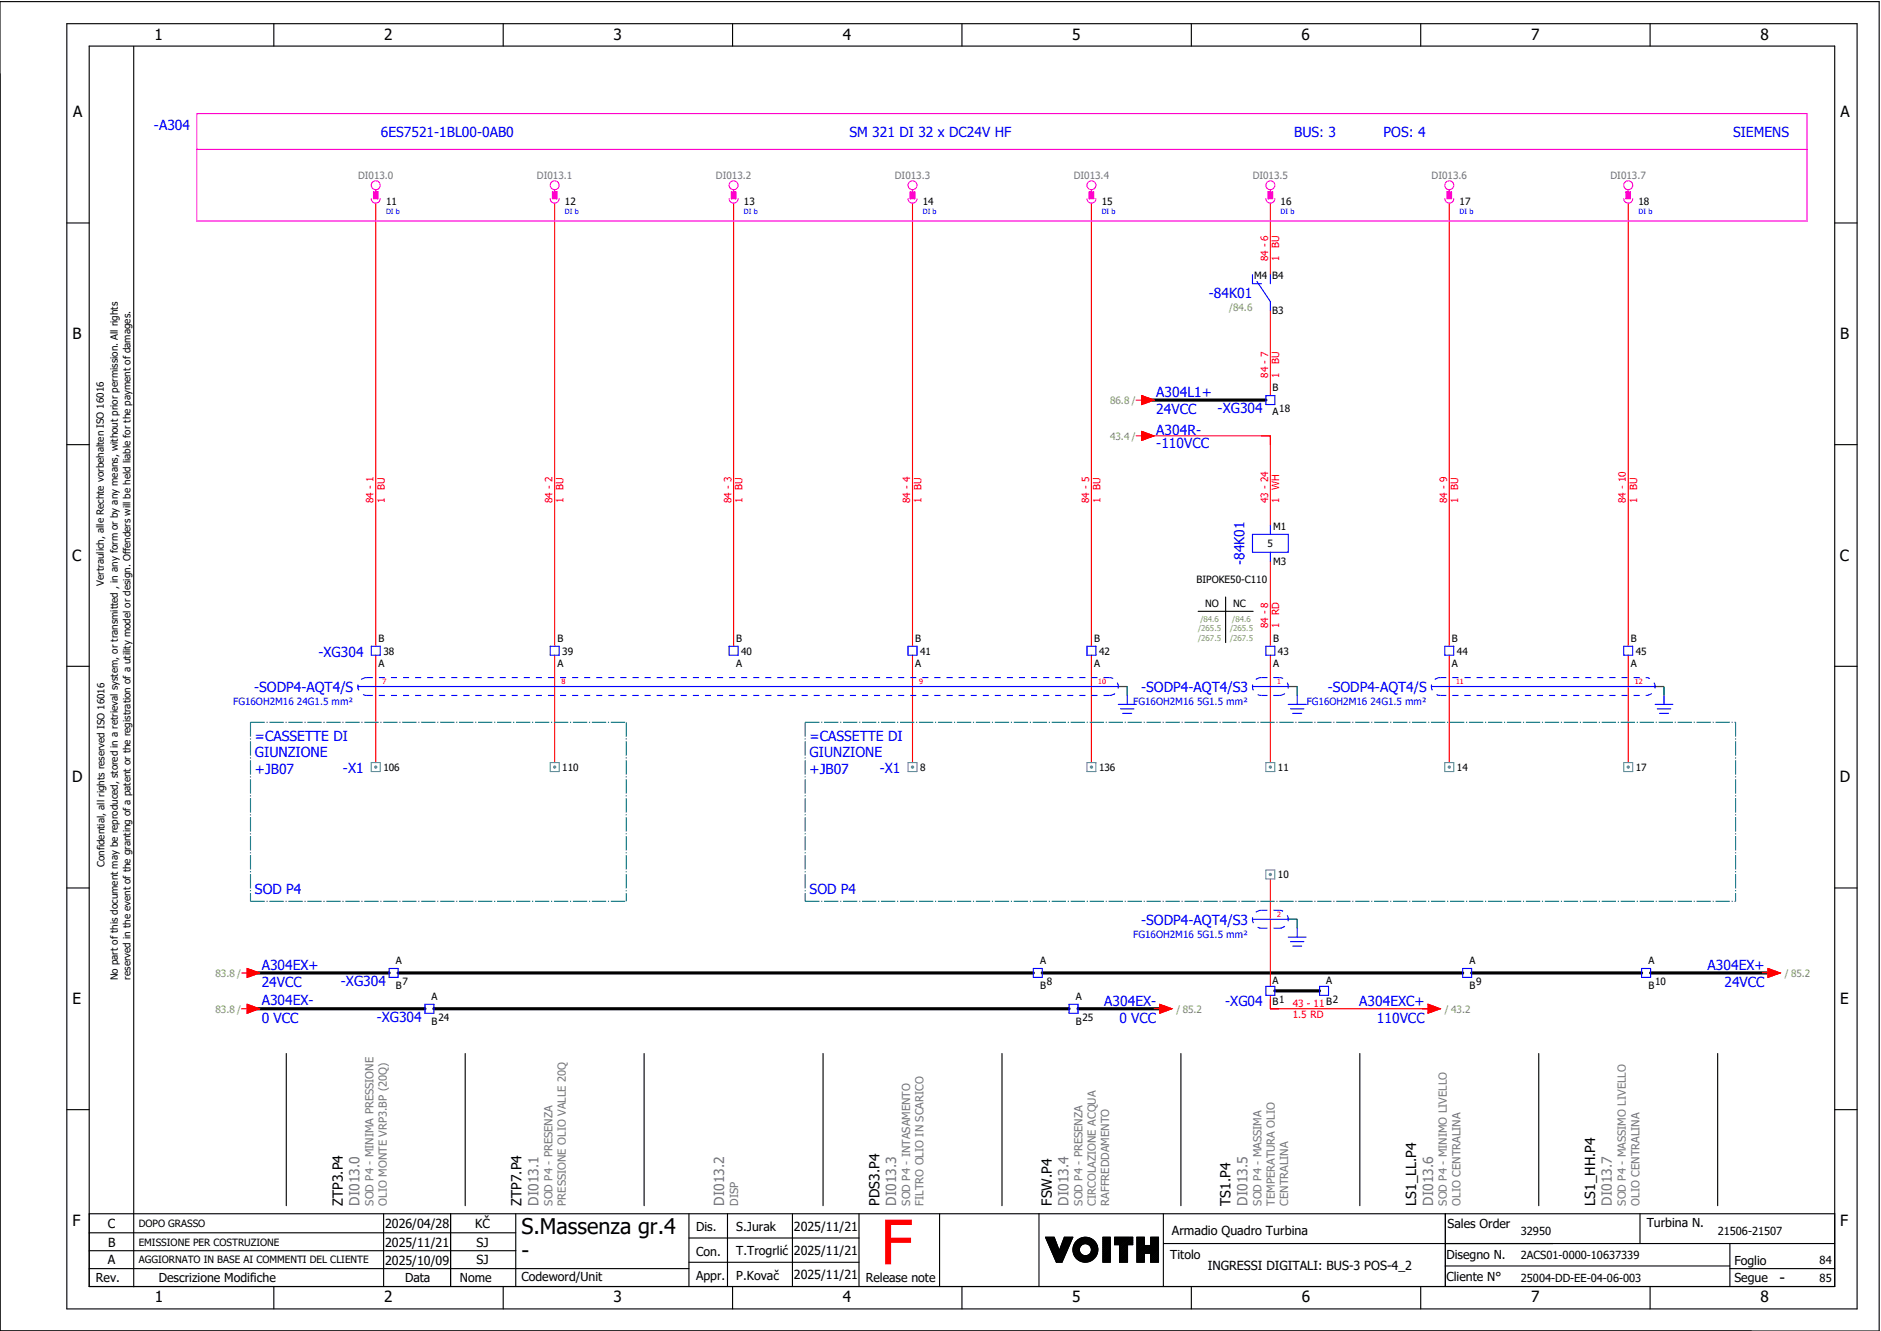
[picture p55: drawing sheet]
<svg xmlns="http://www.w3.org/2000/svg" width="421mm" height="297mm" viewBox="0 0 421 297" stroke-linecap="round" stroke-linejoin="round" font-family="sans-serif">
<defs><g id="words">
<text font-size="13.8" fill="#f00" x="196.9" y="282.5">F</text>
<g font-size="4.8">
<text x="116.6" y="275.8">S.Massenza gr.4</text>
<text x="116.6" y="281.1">-</text>
</g>
<g font-size="3.4">
<text x="34.5" y="9">1</text>
<text x="85.9" y="9">2</text>
<text x="137.1" y="9">3</text>
<text x="188.4" y="9">4</text>
<text x="239.7" y="9">5</text>
<text x="291" y="9">6</text>
<text x="342.3" y="9">7</text>
<text x="393.5" y="9">8</text>
<text x="16.3" y="26.2">A</text>
<text x="411.5" y="26.2">A</text>
<text x="16.2" y="75.8">B</text>
<text x="411.4" y="75.8">B</text>
<text x="16.1" y="125.3">C</text>
<text x="411.3" y="125.3">C</text>
<text x="16.1" y="174.8">D</text>
<text x="411.3" y="174.8">D</text>
<text x="16.2" y="224.4">E</text>
<text x="411.4" y="224.4">E</text>
<text x="16.2" y="273.9">F</text>
<text x="411.4" y="273.9">F</text>
<text x="397.8" y="286.6">-</text>
<text x="34.6" y="291">1</text>
<text x="85.9" y="291">2</text>
<text x="137.2" y="291">3</text>
<text x="188.4" y="291">4</text>
<text x="239.7" y="291">5</text>
<text x="291" y="291">6</text>
<text x="342.3" y="291">7</text>
<text x="393.6" y="291">8</text>
</g>
<g font-size="3.1" fill="#00f">
<text x="34.4" y="29">-A304</text>
<text x="85.1" y="30.6">6ES7521-1BL00-0AB0</text>
<text x="189.9" y="30.6">SM 321 DI 32 x DC24V HF</text>
<text x="289.3" y="30.6">BUS: 3</text>
<text x="309.3" y="30.6">POS: 4</text>
<text x="387.4" y="30.6">SIEMENS</text>
<text x="270.3" y="66.6">-84K01</text>
<text x="258.5" y="88.6">A304L1+</text>
<text x="258.5" y="92.5">24VCC</text>
<text x="272.2" y="92.3">-XG304</text>
<text x="258.5" y="97.1">A304R-</text>
<text x="258.5" y="100.1">-110VCC</text>
<text x="278.2" y="126.3" transform="rotate(-90 278.2 126.3)">-84K01</text>
<text x="71.2" y="146.7">-XG304</text>
<text x="56.8" y="154.6">-SODP4-AQT4/S</text>
<text x="255.1" y="154.6">-SODP4-AQT4/S3</text>
<text x="296.8" y="154.6">-SODP4-AQT4/S</text>
<text x="57" y="165.5">=CASSETTE DI</text>
<text x="181" y="165.5">=CASSETTE DI</text>
<text x="57" y="169.3">GIUNZIONE</text>
<text x="57" y="173">+JB07</text>
<text x="76.7" y="172.7">-X1</text>
<text x="181" y="169.3">GIUNZIONE</text>
<text x="181" y="173">+JB07</text>
<text x="196.7" y="172.7">-X1</text>
<text x="57" y="199.8">SOD P4</text>
<text x="181" y="199.8">SOD P4</text>
<text x="255.1" y="206.6">-SODP4-AQT4/S3</text>
<text x="58.5" y="216.6">A304EX+</text>
<text x="58.5" y="220.5">24VCC</text>
<text x="76.2" y="220.3">-XG304</text>
<text x="381.7" y="216.8">A304EX+</text>
<text x="385.5" y="220.5">24VCC</text>
<text x="58.5" y="224.6">A304EX-</text>
<text x="246.9" y="224.8">A304EX-</text>
<text x="273.9" y="224.7">-XG04</text>
<text x="303.9" y="224.8">A304EXC+</text>
<text x="58.5" y="228.5">0 VCC</text>
<text x="84.2" y="228.3">-XG304</text>
<text x="250.2" y="228.5">0 VCC</text>
<text x="307.8" y="228.5">110VCC</text>
</g>
<g font-size="3.1">
<text x="76.6" y="269.4" transform="rotate(-90 76.6 269.4)">ZTP3.P4</text>
<text x="116.6" y="269.4" transform="rotate(-90 116.6 269.4)">ZTP7.P4</text>
<text x="196.6" y="269.4" transform="rotate(-90 196.6 269.4)">PDS3.P4</text>
<text x="235.1" y="269.4" transform="rotate(-90 235.1 269.4)">FSW.P4</text>
<text x="275.1" y="269.4" transform="rotate(-90 275.1 269.4)">TS1.P4</text>
<text x="316.6" y="269.4" transform="rotate(-90 316.6 269.4)">LS1_LL.P4</text>
<text x="356.6" y="269.4" transform="rotate(-90 356.6 269.4)">LS1_HH.P4</text>
</g>
<g font-size="3.1" fill="#767676">
<text x="80.4" y="269.4" transform="rotate(-90 80.4 269.4)">DI013.0</text>
<text x="120.4" y="269.4" transform="rotate(-90 120.4 269.4)">DI013.1</text>
<text x="161.9" y="269.4" transform="rotate(-90 161.9 269.4)">DI013.2</text>
<text x="200.4" y="269.4" transform="rotate(-90 200.4 269.4)">DI013.3</text>
<text x="238.9" y="269.4" transform="rotate(-90 238.9 269.4)">DI013.4</text>
<text x="278.9" y="269.4" transform="rotate(-90 278.9 269.4)">DI013.5</text>
<text x="320.4" y="269.4" transform="rotate(-90 320.4 269.4)">DI013.6</text>
<text x="360.4" y="269.4" transform="rotate(-90 360.4 269.4)">DI013.7</text>
</g>
<g font-size="2.8">
<text x="24.1" y="274.4">C</text>
<text x="86.1" y="274.4">2026/04/28</text>
<text x="106.2" y="274.4">KČ</text>
<text x="155.6" y="275.1">Dis.</text>
<text x="164.6" y="275.1">S.Jurak</text>
<text x="177.5" y="275">2025/11/21</text>
<text x="262" y="275.8">Armadio Quadro Turbina</text>
<text x="323.6" y="274.3">Sales Order</text>
<text x="368.1" y="274.2">Turbina N.</text>
<text x="24.2" y="278.6">B</text>
<text x="86.1" y="278.6">2025/11/21</text>
<text x="106.5" y="278.6">SJ</text>
<text x="155.6" y="280.5">Con.</text>
<text x="164.6" y="280.5">T.Trogrlić</text>
<text x="177.5" y="280.4">2025/11/21</text>
<text x="261.6" y="281.3">Titolo</text>
<text x="323.4" y="281.2">Disegno N.</text>
<text x="21.4" y="286.5">Rev.</text>
<text x="24.1" y="282.5">A</text>
<text x="35.5" y="286.4">Descrizione Modifiche</text>
<text x="86.1" y="282.6">2025/10/09</text>
<text x="90.5" y="286.5">Data</text>
<text x="102.8" y="286.5">Nome</text>
<text x="106.5" y="282.5">SJ</text>
<text x="116.6" y="286.3">Codeword/Unit</text>
<text x="155.6" y="286">Appr.</text>
<text x="164.6" y="285.9">P.Kovač</text>
<text x="177.5" y="285.8">2025/11/21</text>
<text x="193.5" y="286.5">Release note</text>
<text x="270" y="283.8">INGRESSI DIGITALI: BUS-3 POS-4_2</text>
<text x="323.4" y="286.2">Cliente N°</text>
<text x="387.7" y="286.5">Segue</text>
<text x="387.7" y="282.6">Foglio</text>
</g>
<g font-size="2.5" fill="#767676">
<text x="83.5" y="269.4" transform="rotate(-90 83.5 269.4)">SOD P4 - MINIMA PRESSIONE</text>
<text x="86.5" y="269.4" transform="rotate(-90 86.5 269.4)">OLIO MONTE VRP3.BP (20Q)</text>
<text x="123.5" y="269.4" transform="rotate(-90 123.5 269.4)">SOD P4 - PRESENZA</text>
<text x="126.5" y="269.4" transform="rotate(-90 126.5 269.4)">PRESSIONE OLIO VALLE 20Q</text>
<text x="165" y="269.4" transform="rotate(-90 165 269.4)">DISP</text>
<text x="203.5" y="269.4" transform="rotate(-90 203.5 269.4)">SOD P4 - INTASAMENTO</text>
<text x="206.5" y="269.4" transform="rotate(-90 206.5 269.4)">FILTRO OLIO IN SCARICO</text>
<text x="242" y="269.4" transform="rotate(-90 242 269.4)">SOD P4 - PRESENZA</text>
<text x="245" y="269.4" transform="rotate(-90 245 269.4)">CIRCOLAZIONE ACQUA</text>
<text x="248" y="269.4" transform="rotate(-90 248 269.4)">RAFFREDDAMENTO</text>
<text x="282" y="269.4" transform="rotate(-90 282 269.4)">SOD P4 - MASSIMA</text>
<text x="285" y="269.4" transform="rotate(-90 285 269.4)">TEMPERATURA OLIO</text>
<text x="288" y="269.4" transform="rotate(-90 288 269.4)">CENTRALINA</text>
<text x="323.5" y="269.4" transform="rotate(-90 323.5 269.4)">SOD P4 - MINIMO LIVELLO</text>
<text x="326.5" y="269.4" transform="rotate(-90 326.5 269.4)">OLIO CENTRALINA</text>
<text x="363.5" y="269.4" transform="rotate(-90 363.5 269.4)">SOD P4 - MASSIMO LIVELLO</text>
<text x="366.5" y="269.4" transform="rotate(-90 366.5 269.4)">OLIO CENTRALINA</text>
</g>
<g font-size="2.5">
<text x="340" y="275.9">32950</text>
<text x="384" y="275.9">21506-21507</text>
<text x="340" y="281.4">2ACS01-0000-10637339</text>
<text x="340" y="286.4">25004-DD-EE-04-06-003</text>
<text x="406.8" y="282.4">84</text>
<text x="406.8" y="286.4">85</text>
</g>
<g font-size="2.2" fill="#767676">
<text x="80" y="39.9">DI013.0</text>
<text x="120" y="39.9">DI013.1</text>
<text x="160" y="39.9">DI013.2</text>
<text x="200" y="39.9">DI013.3</text>
<text x="240" y="39.9">DI013.4</text>
<text x="280" y="39.9">DI013.5</text>
<text x="320" y="39.9">DI013.6</text>
<text x="360" y="39.9">DI013.7</text>
</g>
<g font-size="2.2">
<text x="86.3" y="45.8">11</text>
<text x="126.3" y="45.8">12</text>
<text x="166.3" y="45.8">13</text>
<text x="206.3" y="45.8">14</text>
<text x="246.3" y="45.8">15</text>
<text x="286.3" y="45.8">16</text>
<text x="326.3" y="45.8">17</text>
<text x="366.3" y="45.8">18</text>
<text x="280.4" y="62.3">M4 B4</text>
<text x="284.4" y="70.2">B3</text>
<text x="284.5" y="87.4">B</text>
<text x="284.5" y="92.8">A</text>
<text x="286" y="92">18</text>
<text x="284.6" y="118.3">M1</text>
<text x="283.4" y="122.3">5</text>
<text x="23.2" y="130.9" transform="rotate(-90 23.2 130.9)">Vertraulich, alle Rechte vorbehalten ISO 16016</text>
<text x="267.5" y="130.3">BIPOKE50-C110</text>
<text x="284.6" y="126.2">M3</text>
<text x="269.4" y="135.6">NO</text>
<text x="275.7" y="135.6">NC</text>
<text x="84.6" y="143.4">B</text>
<text x="124.6" y="143.4">B</text>
<text x="164.6" y="143.4">B</text>
<text x="204.6" y="143.4">B</text>
<text x="244.6" y="143.4">B</text>
<text x="284.6" y="143.4">B</text>
<text x="324.6" y="143.4">B</text>
<text x="364.6" y="143.4">B</text>
<text x="84.6" y="149.1">A</text>
<text x="85.7" y="146.3">38</text>
<text x="124.6" y="149.1">A</text>
<text x="125.7" y="146.3">39</text>
<text x="164.6" y="149.1">A</text>
<text x="165.7" y="146.3">40</text>
<text x="204.6" y="149.1">A</text>
<text x="205.7" y="146.3">41</text>
<text x="244.6" y="149.1">A</text>
<text x="245.7" y="146.3">42</text>
<text x="284.6" y="149.1">A</text>
<text x="285.7" y="146.3">43</text>
<text x="324.6" y="149.1">A</text>
<text x="325.7" y="146.3">44</text>
<text x="364.6" y="149.1">A</text>
<text x="365.7" y="146.3">45</text>
<text x="85.7" y="172.3">106</text>
<text x="125.7" y="172.3">110</text>
<text x="205.7" y="172.3">8</text>
<text x="245.7" y="172.3">136</text>
<text x="285.7" y="172.3">11</text>
<text x="325.7" y="172.3">14</text>
<text x="365.7" y="172.3">17</text>
<text x="23.4" y="193.7" transform="rotate(-90 23.4 193.7)">Confidential, all rights reserved ISO 16016</text>
<text x="285.7" y="196.3">10</text>
<text x="88.5" y="215.4">A</text>
<text x="232.5" y="215.4">A</text>
<text x="328.5" y="215.4">A</text>
<text x="368.5" y="215.4">A</text>
<text x="26.4" y="219" transform="rotate(-90 26.4 219)">No part of this document may be reproduced, stored in a retrieval system, or transmitted , in any form or by any means, without prior permission. All rights</text>
<text x="29.2" y="218.9" transform="rotate(-90 29.2 218.9)">reserved in the event of the granting of a patent or the registration of a utility model or design. Offenders will be held liable for the payment of damages.</text>
<text x="88.5" y="220.9">B</text>
<text x="90" y="220">7</text>
<text x="232.5" y="220.9">B</text>
<text x="234" y="220">8</text>
<text x="284.5" y="219.9">A</text>
<text x="296.5" y="219.9">A</text>
<text x="328.5" y="220.9">B</text>
<text x="330" y="220">9</text>
<text x="368.5" y="220.9">B</text>
<text x="370" y="220">10</text>
<text x="96.5" y="223.4">A</text>
<text x="240.5" y="223.4">A</text>
<text x="284.5" y="224.6">B</text>
<text x="286" y="224">1</text>
<text x="298" y="224">2</text>
<text x="96.5" y="228.9">B</text>
<text x="98" y="228">24</text>
<text x="240.5" y="228.9">B</text>
<text x="242" y="228">25</text>
<text x="31" y="274.2">DOPO GRASSO</text>
<text x="31" y="278.3">EMISSIONE PER COSTRUZIONE</text>
<text x="31" y="282.3">AGGIORNATO IN BASE AI COMMENTI DEL CLIENTE</text>
</g>
<g font-size="2.2" fill="#f00">
<text x="283.5" y="58.4" transform="rotate(-90 283.5 58.4)">84 - 6</text>
<text x="286" y="58.4" transform="rotate(-90 286 58.4)">1</text>
<text x="286" y="55.4" transform="rotate(-90 286 55.4)">BU</text>
<text x="286" y="81.4" transform="rotate(-90 286 81.4)">BU</text>
<text x="283.5" y="84.4" transform="rotate(-90 283.5 84.4)">84 - 7</text>
<text x="286" y="84.4" transform="rotate(-90 286 84.4)">1</text>
<text x="83.5" y="112.4" transform="rotate(-90 83.5 112.4)">84 - 1</text>
<text x="86" y="112.4" transform="rotate(-90 86 112.4)">1</text>
<text x="86" y="109.4" transform="rotate(-90 86 109.4)">BU</text>
<text x="123.5" y="112.4" transform="rotate(-90 123.5 112.4)">84 - 2</text>
<text x="126" y="112.4" transform="rotate(-90 126 112.4)">1</text>
<text x="126" y="109.4" transform="rotate(-90 126 109.4)">BU</text>
<text x="163.5" y="112.4" transform="rotate(-90 163.5 112.4)">84 - 3</text>
<text x="166" y="112.4" transform="rotate(-90 166 112.4)">1</text>
<text x="166" y="109.4" transform="rotate(-90 166 109.4)">BU</text>
<text x="203.5" y="112.4" transform="rotate(-90 203.5 112.4)">84 - 4</text>
<text x="206" y="112.4" transform="rotate(-90 206 112.4)">1</text>
<text x="206" y="109.4" transform="rotate(-90 206 109.4)">BU</text>
<text x="243.5" y="112.4" transform="rotate(-90 243.5 112.4)">84 - 5</text>
<text x="246" y="112.4" transform="rotate(-90 246 112.4)">1</text>
<text x="246" y="109.4" transform="rotate(-90 246 109.4)">BU</text>
<text x="283.5" y="112.4" transform="rotate(-90 283.5 112.4)">43 - 24</text>
<text x="286" y="112.4" transform="rotate(-90 286 112.4)">1</text>
<text x="286" y="109.4" transform="rotate(-90 286 109.4)">WH</text>
<text x="323.5" y="112.4" transform="rotate(-90 323.5 112.4)">84 - 9</text>
<text x="326" y="112.4" transform="rotate(-90 326 112.4)">1</text>
<text x="326" y="109.4" transform="rotate(-90 326 109.4)">BU</text>
<text x="363.5" y="112.4" transform="rotate(-90 363.5 112.4)">84 - 10</text>
<text x="366" y="112.4" transform="rotate(-90 366 112.4)">1</text>
<text x="366" y="109.4" transform="rotate(-90 366 109.4)">BU</text>
<text x="286" y="137.4" transform="rotate(-90 286 137.4)">RD</text>
<text x="283.5" y="140.4" transform="rotate(-90 283.5 140.4)">84 - 8</text>
<text x="286" y="140.4" transform="rotate(-90 286 140.4)">1</text>
<text x="289" y="224.9">43 - 11 B</text>
<text x="289" y="227.4">1.5 RD</text>
</g>
<g font-size="2.2" fill="#7ca552">
<text x="274.8" y="69.5">/84.6</text>
<text x="248.2" y="90.3">86.8 /</text>
<text x="248.2" y="98.3">43.4 /</text>
<text x="48.2" y="218.3">83.8 /</text>
<text x="399" y="218.3">/ 85.2</text>
<text x="48.2" y="226.3">83.8 /</text>
<text x="263" y="226.3">/ 85.2</text>
<text x="323" y="226.3">/ 43.2</text>
</g>
<g font-size="2.2" fill="#00f">
<text x="52.1" y="157.5">FG16OH2M16 24G1.5 mm²</text>
<text x="253.3" y="157.5">FG16OH2M16 5G1.5 mm²</text>
<text x="292.1" y="157.5">FG16OH2M16 24G1.5 mm²</text>
<text x="253.3" y="209.5">FG16OH2M16 5G1.5 mm²</text>
</g>
<g font-size="1.8" fill="#7ca552">
<text x="267.9" y="141">/265.5</text>
<text x="267.9" y="143.2">/267.5</text>
<text x="268.4" y="138.9">/84.6</text>
<text x="275" y="141">/265.5</text>
<text x="275" y="143.2">/267.5</text>
<text x="275.5" y="138.9">/84.6</text>
</g>
<g font-size="1.6" fill="#00f">
<text x="86.3" y="47.9">DI b</text>
<text x="126.3" y="47.9">DI b</text>
<text x="166.3" y="47.9">DI b</text>
<text x="206.3" y="47.9">DI b</text>
<text x="246.3" y="47.9">DI b</text>
<text x="286.3" y="47.9">DI b</text>
<text x="326.3" y="47.9">DI b</text>
<text x="366.3" y="47.9">DI b</text>
</g>
<g font-size="1.6" fill="#f00">
<text x="85.5" y="152.9">7</text>
<text x="125.5" y="152.9">8</text>
<text x="205.5" y="152.9">9</text>
<text x="245.5" y="152.9">10</text>
<text x="285.5" y="152.9">1</text>
<text x="325.5" y="152.9">11</text>
<text x="365.5" y="152.9">12</text>
<text x="285.5" y="204.9">2</text>
</g>
</g></defs>
<g fill="none" stroke="#000" stroke-width=".25">
<path d="M0 .4h420.1v297h-420.1zM14.9 5.3h400.3v287.2h-400.3zM19.9 10.3h390.3v277.2h-390.3zM29.9 10.4v277.1M61.2 5.3v5M112.5 5.3v5M163.8 5.3v5M215.1 5.3v5M266.3 5.3v5M317.6 5.3v5M368.9 5.3v5M14.9 49.8h5"/>
<path d="M410.2 49.8h5M14.9 99.3h5M410.2 99.3h5M14.9 148.9h5M410.2 148.9h5M14.9 198.4h5M410.2 198.4h5M64 235.4v34M104 235.4v34M144 235.4v34M184 235.4v34M224 235.4v34"/>
<path d="M264 235.4v34M304 235.4v34M344 235.4v34M384 235.4v34M14.9 247.9h5M410.2 247.9h5M19.9 271.2h390.3M19.9 279.5h95.4M19.9 275.4h95.4M85.8 271.2v16.3M100.7 271.2v16.3M115.3 271.2v16.3"/>
<path d="M154 271.2v16.3M154 276.6h38M162.6 271.2v16.3M177.2 271.2v16.3M192 271.2v16.3M210.1 271.2v16.3M232.3 271.1v16.3M233.7 276.4h2l1.1 3 1.1-3h1.9l-2.4 5.6h-1.2zM233.8 276.4l-.1 .1M233.9 276.4l-.1 .2M234.1 276.4l-.3 .3M234.2 276.4l-.3 .4"/>
<path d="M234.4 276.4l-.5 .5M234.5 276.4l-.5 .6M234.7 276.4l-.7 .7M234.8 276.4l-.7 .8M235 276.4l-.9 .9M235.1 276.4l-.9 1M235.3 276.4l-1.1 1.1M235.4 276.4l-1.2 1.2M235.6 276.4l-1.3 1.3M235.7 276.5l-1.4 1.3M235.7 276.6l-1.3 1.3M235.8 276.7l-1.4 1.3"/>
<path d="M235.8 276.8l-1.3 1.3M235.9 276.9l-1.4 1.4M235.9 277l-1.3 1.4M235.9 277.1l-1.3 1.4M236 277.3l-1.3 1.3M236 277.4l-1.3 1.3M236.1 277.5l-1.3 1.3M236.1 277.6l-1.3 1.3M236.1 277.7l-1.3 1.3M236.2 277.8l-1.3 1.3M236.2 277.9l-1.3 1.3M236.3 278l-1.3 1.3"/>
<path d="M236.3 278.1l-1.3 1.3M236.3 278.2l-1.2 1.3M236.4 278.3l-1.3 1.3M236.4 278.4l-1.2 1.3M236.5 278.6l-1.3 1.2M236.5 278.7l-1.2 1.2M236.6 278.8l-1.3 1.2M236.6 278.9l-1.3 1.2M236.6 279l-1.2 1.2M236.7 279.1l-1.3 1.2M236.7 279.2l-1.2 1.3M236.8 279.3l-1.3 1.3"/>
<path d="M238 276.4l-.1 .1M238.1 276.4l-.3 .4M238.3 276.4l-.6 .6M238.4 279.8l-2.2 2.2M238.4 276.4l-.8 .8M238.5 279.5l-2.4 2.4M238.6 276.4l-1.1 1.1M238.6 279.3l-2.5 2.5M238.7 279l-2.7 2.7M238.7 276.4l-1.2 1.3M238.8 278.7l-2.8 2.9M238.9 276.4l-1.5 1.6"/>
<path d="M239 278.5l-3.1 3M239 276.4l-1.7 1.8M239.1 278.2l-3.2 3.2M239.2 276.4l-2 2.1M239.2 277.9l-3.4 3.4M239.3 277.7l-3.5 3.5M239.3 276.4l-2.2 2.3M239.4 277.4l-3.6 3.7M239.5 276.4l-2.5 2.5M239.5 277.1l-3.8 3.9M239.6 276.4l-2.7 2.8M239.7 276.9l-4 4"/>
<path d="M239.8 276.6l-4.2 4.2M239.8 276.4l-4.2 4.3M241.1 276.9l-.8 .8M241.3 279.3l-1.2 1.1M241.3 279.1l-1.2 1.2M241.3 279.4l-1.1 1.1M241.3 278.9l-1.3 1.3M241.3 279.5l-1.1 1.1M241.4 279.7l-1.1 1M241.4 278.7l-1.4 1.4M241.4 279.8l-1 1M241.4 276.7l-1.3 1.3"/>
<path d="M241.5 279.9l-1.1 1M241.5 280l-1 1M241.7 276.6l-1.7 1.7M241.9 276.5l-1.9 2M242.1 276.5l-2.2 2.2M242.3 276.5l-2.4 2.4M242.5 276.4l-2.6 2.6M242.6 276.4l-2.7 2.8M242.8 276.4l-2.9 3M242.9 276.5l-3 3M243 276.5l-3.1 3.1M243.2 276.5l-3.3 3.3"/>
<path d="M243.3 276.5l-3.4 3.4M243.4 276.6l-3.4 3.4M243.5 276.6l-1.4 1.4M243.6 276.6l-1.3 1.3M243.7 276.7l-1.2 1.2M243.9 276.7l-1.2 1.2M244 276.8l-1.2 1.1M244 276.8l-1.1 1.1M244.1 276.9l-1 1.1M244.2 276.9l-1 1.1M244.3 277l-1 1M244.4 277.1l-1 1"/>
<path d="M244.5 277.1l-1 1.1M244.6 277.2l-1.1 1M244.6 277.3l-1 1M244.7 277.4l-1 1M244.8 277.4l-1 1.1M244.8 277.5l-1 1.1M244.9 277.6l-1 1.1M245 277.7l-1.1 1.1M245 277.8l-1.1 1.1M245.1 277.9l-1.1 1.1M245.1 278l-1.1 1.1M245.2 278.1l-1.2 1.2"/>
<path d="M245.2 278.2l-1.2 1.3M245.3 278.3l-1.4 1.4M245.3 278.4l-1.5 1.5M245.3 278.5l-3.4 3.4M245.4 279.9l-2.1 2M245.4 278.7l-3.3 3.3M245.4 279.7l-2.3 2.3M245.4 278.8l-3.2 3.2M245.4 278.9l-3.1 3.1M245.4 279.5l-2.5 2.5M245.4 279.1l-2.9 2.9M245.4 279.4l-2.6 2.6"/>
<path d="M245.4 279.2l-2.8 2.8M246.6 276.4h1.6v5.6h-1.6zM246.6 276.4v.1M246.8 276.4l-.2 .3M246.9 276.4l-.3 .4M247.1 276.4l-.5 .6M247.2 276.4l-.6 .7M247.4 276.4l-.8 .9M247.5 276.4l-.9 1M247.7 276.4l-1.1 1.2M247.8 276.4l-1.2 1.3M248 276.4l-1.4 1.5"/>
<path d="M248.1 276.4l-1.5 1.6M248.2 280l-1.6 1.6M248.2 279.8l-1.6 1.7M248.2 279.7l-1.6 1.6M248.2 279.5l-1.6 1.7M248.2 279.4l-1.6 1.6M248.2 277.4l-1.6 1.7M248.2 277.3l-1.6 1.6M248.2 277.1l-1.6 1.7M248.2 277l-1.6 1.6M248.2 276.8l-1.6 1.7M248.2 276.7l-1.6 1.6"/>
<path d="M248.2 276.5l-1.6 1.7M248.2 278l-1.6 1.7M248.2 277.9l-1.6 1.6M248.2 277.7l-1.6 1.7M248.2 277.6l-1.6 1.6M248.2 279.1l-1.6 1.6M248.2 278.9l-1.6 1.7M248.2 278.8l-1.6 1.6M248.2 278.6l-1.6 1.7M248.2 278.5l-1.6 1.6M248.2 278.3l-1.6 1.7M248.2 278.2l-1.6 1.6"/>
<path d="M248.2 279.2l-1.6 1.7M249.2 276.4v.1M249.4 276.4l-.2 .2M249.5 276.4l-.3 .4M249.7 276.4l-.5 .5M249.8 276.4l-.6 .7M250 276.4l-.8 .8M250.1 276.4l-.9 1M250.3 278.1h-1.1v-1.7h4v1.7h-1.1v3.9h-1.8M250.3 278.1v3.9M250.3 276.4l-1.1 1.2M250.4 276.4l-1.2 1.3"/>
<path d="M250.6 276.4l-1.4 1.5M250.7 276.4l-1.5 1.6M250.9 276.4l-1.7 1.7M251 276.4l-1.6 1.7M251.2 276.4l-1.7 1.7M251.3 276.4l-1.6 1.7M251.5 276.4l-1.7 1.7M251.6 276.4l-1.6 1.7M251.8 276.4l-1.7 1.7M251.9 276.4l-1.6 1.7M252.1 279.9l-1.8 1.8M252.1 279.8l-1.8 1.8"/>
<path d="M252.1 278.6l-1.8 1.8M252.1 278.4l-1.8 1.8M252.1 278.3l-1.8 1.8M252.1 279.2l-1.8 1.8M252.1 279l-1.8 1.8M252.1 278.9l-1.8 1.8M252.1 278.7l-1.8 1.8M252.1 279.3l-1.8 1.8M252.1 279.6l-1.8 1.8M252.1 279.5l-1.8 1.8M252.1 276.4l-1.8 1.9M252.2 276.4l-1.9 2"/>
<path d="M252.4 276.4l-2.1 2.2M252.5 276.4l-2.2 2.3M252.7 276.4l-2.4 2.5M252.8 276.4l-2.5 2.6M253 276.4l-2.7 2.8M253.1 276.4l-2.8 2.9M253.2 277.4l-.7 .7M253.2 276.7l-2.9 2.9M253.2 276.5l-2.9 3M253.2 277.3l-.8 .8M253.2 277.1l-1 1M253.2 277l-2.9 2.9"/>
<path d="M253.2 276.8l-2.9 3M253.2 278l-.1 .1M253.2 277.9l-.2 .2M253.2 277.7l-.4 .4M253.2 277.6l-.5 .5M254.2 276.4v.1M254.3 276.4l-.1 .2M254.5 276.4l-.3 .4M254.6 276.4l-.4 .5M254.8 276.4l-.6 .7M254.9 276.4l-.7 .8M255.1 276.4l-.9 1"/>
<path d="M255.2 276.4l-1 1.1M255.4 276.4l-1.2 1.3M255.5 276.4l-1.3 1.4M255.7 276.4l-1.5 1.6M255.8 277.5l-1.6 1.7M255.8 277.4l-1.6 1.6M255.8 277.2l-1.6 1.7M255.8 277.1l-1.6 1.6M255.8 276.9l-1.6 1.7M255.8 276.8l-1.6 1.6M255.8 276.6l-1.6 1.7M255.8 276.5l-1.6 1.6"/>
<path d="M255.8 276.4v1.9M255.8 276.4h-1.6v5.6h1.6v-2h1.4M255.8 278.3h1.4v-1.9h1.8v5.6h-1.8v-2M255.8 278l-1.6 1.6M255.8 277.8l-1.6 1.7M255.8 277.7l-1.6 1.6M255.8 278.3l-1.6 1.6M255.8 278.1l-1.6 1.7M255.9 278.3l-1.7 1.8M256.1 278.3l-1.9 1.9M256.2 278.3l-2 2.1M256.4 278.3l-2.2 2.2"/>
<path d="M256.5 278.3l-2.3 2.4M256.7 278.3l-2.5 2.5M256.8 278.3l-2.6 2.7M257 278.3l-2.8 2.8M257.1 278.3l-2.9 3M257.3 276.4l-.1 .2M257.5 276.4l-.3 .3M257.6 276.4l-.4 .5M257.8 276.4l-.6 .6M257.9 276.4l-.7 .8M258.1 276.4l-.9 .9M258.2 276.4l-1 1.1"/>
<path d="M258.4 276.4l-1.2 1.2M258.5 276.4l-1.3 1.4M258.7 276.4l-1.5 1.5M258.8 276.4l-1.6 1.7M259 276.5l-1.8 1.7M259 277.5l-2.5 2.5M259 277.4l-2.7 2.6M259 277.1l-3 2.9M259 276.9l-3.1 3.1M259 277.2l-2.8 2.8M259 276.8l-4.8 4.8M259 276.6l-4.8 4.8"/>
<path d="M259 279l-1.8 1.8M259 278.9l-1.8 1.7M259 278.7l-1.8 1.8M259 278.6l-1.8 1.7M259 278.4l-1.8 1.8M259 278.3l-1.8 1.7M259 278.1l-1.9 1.9M259 278l-2.1 2M259 277.8l-2.2 2.2M259 277.7l-2.4 2.3M259 279.3l-1.8 1.8M259 279.2l-1.8 1.7"/>
<path d="M259 279.9l-1.8 1.8M259 279.8l-1.8 1.7M259 279.6l-1.8 1.8M259 279.5l-1.8 1.7M260.1 271.2v16.3M260.1 277.9h150.1M323.1 271.2v16.3M366.6 271.2v6.7M386.7 277.9v9.6M19.9 283.5h134.1M61.2 287.5v5M112.5 287.5v5"/>
<path d="M154 282h38M163.8 287.5v5M215.1 287.5v5M237.5 281.9l-.1 .1M237.6 281.7l-.4 .3M237.7 281.4l-.6 .6M237.8 281.1l-.9 .9M237.9 280.9l-1.1 1.1M238 280.6l-1.4 1.4M238.2 280.3l-1.7 1.7M238.3 280.1l-2 1.9M241.6 280l-1 1.1"/>
<path d="M241.6 280.1l-1 1M241.7 280.2l-1 1M241.8 280.3l-1 1M241.9 280.3l-1 1.1M242 280.4l-1.1 1M242.1 280.4l-1.1 1.1M242.2 280.5l-1.1 1.1M242.3 280.5l-1.1 1.1M242.4 280.6l-1.1 1.1M242.6 280.6l-1.2 1.1M242.7 280.6l-1.2 1.2M242.9 280.6l-1.3 1.2"/>
<path d="M243.1 280.5l-1.4 1.4M243.3 280.4l-1.5 1.5M245.1 280.6l-1.1 1M245.2 280.3l-1.5 1.5M245.3 280.1l-1.8 1.8M248.2 281.3l-.7 .7M248.2 281.2l-.8 .8M248.2 281l-1 1M248.2 281.5l-.5 .5M248.2 281.9l-.1 .1M248.2 281.8l-.2 .2M248.2 281.6l-.4 .4"/>
<path d="M248.2 280.9l-1.1 1.1M248.2 280.7l-1.3 1.3M248.2 280.6l-1.4 1.4M248.2 280.4l-1.6 1.6M248.2 280.3l-1.6 1.6M248.2 280.1l-1.6 1.7M252.1 281.3l-.8 .7M252.1 281.1l-.9 .9M252.1 281l-1.1 1M252.1 280.8l-1.2 1.2M252.1 280.7l-1.4 1.3M252.1 280.5l-1.5 1.5"/>
<path d="M252.1 280.4l-1.7 1.6M252.1 280.2l-1.8 1.8M252.1 281.4l-.6 .6M252.1 281.9l-.2 .1M252.1 281.7l-.3 .3M252.1 281.6l-.5 .4M252.1 280.1l-1.8 1.8M255.8 280.7l-1.3 1.3M255.8 280.5l-1.5 1.5M255.8 280.2l-1.6 1.7M255.8 280.1l-1.6 1.6M255.8 280.4l-1.6 1.6"/>
<path d="M255.8 281.9l-.1 .1M255.8 281.7l-.3 .3M255.8 281.6l-.4 .4M255.8 281.4l-.6 .6M255.8 281.3l-.7 .7M255.8 281.1l-.9 .9M255.8 281l-1 1M255.8 280.8l-1.2 1.2M259 281.9l-.2 .1M259 281.7l-.3 .3M259 281.6l-.5 .4M259 281.4l-.6 .6"/>
<path d="M259 281.3l-.8 .7M259 281.1l-.9 .9M259 281l-1.1 1M259 280.8l-1.2 1.2M259 280.7l-1.4 1.3M259 280.5l-1.5 1.5M259 280.4l-1.7 1.6M259 280.2l-1.8 1.8M259 280.1l-1.8 1.7M266.3 287.5v5M317.6 287.5v5M323.1 282.9h63.6"/>
<path d="M368.9 287.5v5M386.7 283.5h23.5"/>
<circle cx="242.6" cy="279.2" r="1.35"/>
<circle cx="242.6" cy="279.2" r="2.79"/>
</g>
<g fill="none" stroke="#f00" stroke-width=".25">
<path d="M84 45.4v99M124 45.4v99M164 45.4v99M204 45.4v99M244 45.4v99M284 45.4v16M324 45.4v99M364 45.4v99M284 69.4v19M256 97.4h28v20M284 125.4v19M84 146.4v24"/>
<path d="M124 146.4v24M204 146.4v24M244 146.4v24M284 146.4v24M324 146.4v24M364 146.4v24M284 196.4v24M284 222.4v3h36"/>
</g>
<path d="M250 153.4h2M252 153.4v2M288 153.4h2M290 153.4v2M370 153.4h2M372 153.4v2M288 205.4h2M290 205.4v2" fill="none" stroke="#00be00" stroke-width=".25" stroke-dasharray="3.2 .4 .3 .4" stroke-linecap="butt"/>
<path d="M256 89.4h27M56 217.4h31M89 217.4h142M233 217.4h94M329 217.4h38M369 217.4h27M56 225.4h39M97 225.4h142M241 225.4h19M285 221.4h10" fill="none" stroke="#000" stroke-width=".7"/>
<g fill="none" stroke="#f0f" stroke-width=".25">
<path d="M44 25.4h360v24h-360zM44 33.4h360M83 44.4a1 1 0 0 0 1 1 1 1 0 0 0 1-1M83.5 42.9h1v1.5h-1zM84 42.4v.5M123 44.4a1 1 0 0 0 1 1 1 1 0 0 0 1-1M123.5 42.9h1v1.5h-1zM124 42.4v.5M163 44.4a1 1 0 0 0 1 1 1 1 0 0 0 1-1M163.5 42.9h1v1.5h-1zM164 42.4v.5M203 44.4a1 1 0 0 0 1 1 1 1 0 0 0 1-1"/>
<path d="M203.5 42.9h1v1.5h-1zM204 42.4v.5M243 44.4a1 1 0 0 0 1 1 1 1 0 0 0 1-1M243.5 42.9h1v1.5h-1zM244 42.4v.5M283 44.4a1 1 0 0 0 1 1 1 1 0 0 0 1-1M283.5 42.9h1v1.5h-1zM284 42.4v.5M323 44.4a1 1 0 0 0 1 1 1 1 0 0 0 1-1M323.5 42.9h1v1.5h-1zM324 42.4v.5M363 44.4a1 1 0 0 0 1 1 1 1 0 0 0 1-1"/>
<path d="M363.5 42.9h1v1.5h-1zM364 42.4v.5"/>
<circle cx="84" cy="41.4" r="1"/>
<circle cx="124" cy="41.4" r="1"/>
<circle cx="164" cy="41.4" r="1"/>
<circle cx="204" cy="41.4" r="1"/>
<circle cx="244" cy="41.4" r="1"/>
<circle cx="284" cy="41.4" r="1"/>
<circle cx="324" cy="41.4" r="1"/>
<circle cx="364" cy="41.4" r="1"/>
</g>
<g fill="#f0f" stroke="#f0f" stroke-width=".22">
<path d="M83.5 42.9h1v1.5h-1z"/>
<path d="M123.5 42.9h1v1.5h-1z"/>
<path d="M163.5 42.9h1v1.5h-1z"/>
<path d="M203.5 42.9h1v1.5h-1z"/>
<path d="M243.5 42.9h1v1.5h-1z"/>
<path d="M283.5 42.9h1v1.5h-1z"/>
<path d="M323.5 42.9h1v1.5h-1z"/>
<path d="M363.5 42.9h1v1.5h-1z"/>
</g>
<path d="M83 144.4h2v2h-2zM123 144.4h2v2h-2zM163 144.4h2v2h-2zM203 144.4h2v2h-2zM243 144.4h2v2h-2zM283 144.4h2v2h-2zM323 144.4h2v2h-2zM363 144.4h2v2h-2zM87 216.4h2v2h-2zM231 216.4h2v2h-2zM327 216.4h2v2h-2zM367 216.4h2v2h-2z" fill="none" stroke="#00f" stroke-width=".25"/>
<circle cx="84" cy="171.4" r=".38" fill="#52a5a5"/>
<path d="M83 170.4h2v2h-2z" fill="none" stroke="#52a5a5" stroke-width=".25"/>
<circle cx="124" cy="171.4" r=".38" fill="#52a5a5"/>
<path d="M123 170.4h2v2h-2z" fill="none" stroke="#52a5a5" stroke-width=".25"/>
<circle cx="204" cy="171.4" r=".38" fill="#52a5a5"/>
<path d="M203 170.4h2v2h-2z" fill="none" stroke="#52a5a5" stroke-width=".25"/>
<circle cx="244" cy="171.4" r=".38" fill="#52a5a5"/>
<path d="M243 170.4h2v2h-2z" fill="none" stroke="#52a5a5" stroke-width=".25"/>
<circle cx="284" cy="171.4" r=".38" fill="#52a5a5"/>
<path d="M283 170.4h2v2h-2z" fill="none" stroke="#52a5a5" stroke-width=".25"/>
<circle cx="324" cy="171.4" r=".38" fill="#52a5a5"/>
<path d="M323 170.4h2v2h-2z" fill="none" stroke="#52a5a5" stroke-width=".25"/>
<circle cx="364" cy="171.4" r=".37" fill="#52a5a5"/>
<path d="M363 170.4h2v2h-2z" fill="none" stroke="#52a5a5" stroke-width=".25"/>
<path d="M56 161.4h84M56 161.4v40M140 161.4v40M56 201.4h84" fill="none" stroke="#007f7f" stroke-width=".25" stroke-dasharray="3.2 .4 .3 .4" stroke-linecap="butt"/>
<g fill="none" stroke="#00f" stroke-width=".25">
<path d="M280 61.4v2h2M281 62.9l3 4.5v2M284 61.4v2M283 88.4h2v2h-2zM280 119.4h8v4h-8zM284 117.4v2M284 123.4v2M80 153.4h170M250 157.4h4M250.5 158.4h3M251 159.4h2M252 155.4v2"/>
<path d="M95 224.4h2v2h-2zM239 224.4h2v2h-2zM283 220.4h2v2h-2z"/>
</g>
<path d="M267.9 136.6h12.2M274 133.4v10.2" fill="none" stroke="#000" stroke-width=".25"/>
<path d="M82 155.4h166M82 151.4h166M82 151.4a2 2 0 0 0-2 2 2 2 0 0 0 2 2M248 155.4a2 2 0 0 0 2-2 2 2 0 0 0-2-2" fill="none" stroke="#00f" stroke-width=".25" stroke-dasharray="1.4 1.4" stroke-linecap="butt"/>
<circle cx="284" cy="195.4" r=".38" fill="#52a5a5"/>
<path d="M283 194.4h2v2h-2z" fill="none" stroke="#52a5a5" stroke-width=".25"/>
<path d="M282 155.4h4M282 151.4h4M282 151.4a2 2 0 0 0-2 2 2 2 0 0 0 2 2M286 155.4a2 2 0 0 0 2-2 2 2 0 0 0-2-2M322 155.4h46M322 151.4h46M322 151.4a2 2 0 0 0-2 2 2 2 0 0 0 2 2M368 155.4a2 2 0 0 0 2-2 2 2 0 0 0-2-2M282 207.4h4M282 203.4h4M282 203.4a2 2 0 0 0-2 2 2 2 0 0 0 2 2M286 207.4a2 2 0 0 0 2-2 2 2 0 0 0-2-2" fill="none" stroke="#00f" stroke-width=".25" stroke-dasharray="1.4 1.4" stroke-linecap="butt"/>
<g fill="none" stroke="#00f" stroke-width=".25">
<path d="M280 153.4h8M288 157.4h4M288.5 158.4h3M289 159.4h2M290 155.4v2M320 153.4h50M370 157.4h4M370.5 158.4h3M371 159.4h2M372 155.4v2M280 205.4h8M288 209.4h4"/>
<path d="M288.5 210.4h3M289 211.4h2M290 207.4v2M295 220.4h2v2h-2z"/>
</g>
<path d="M180 161.4h208M180 161.4v40M388 161.4v40M180 201.4h208" fill="none" stroke="#007f7f" stroke-width=".25" stroke-dasharray="3.2 .4 .3 .4" stroke-linecap="butt"/>
<g fill="#f00" stroke="#f00" stroke-width=".22">
<path d="M395.2 216.4l2.8 1-2.8 1z"/>
<path d="M55.2 216.4l2.8 1-2.8 1z"/>
<path d="M55.2 224.4l2.8 1-2.8 1z"/>
<path d="M259.3 224.4l2.7 1-2.7 1z"/>
<path d="M255.2 96.4l2.8 1-2.8 1z"/>
<path d="M255.2 88.4l2.8 1-2.8 1z"/>
<path d="M319.3 224.4l2.7 1-2.7 1z"/>
</g>
<g fill="none" stroke="#f00" stroke-width=".25">
<path d="M254 97.4h1.2M254 89.4h1.2M255.2 96.4l2.8 1-2.8 1zM255.2 88.4l2.8 1-2.8 1zM54 217.4h1.2M55.2 216.4l2.8 1-2.8 1zM394 217.4h1.2M395.2 216.4l2.8 1-2.8 1zM54 225.4h1.2M55.2 224.4l2.8 1-2.8 1zM258 225.4h1.3M259.3 224.4l2.7 1-2.7 1z"/>
<path d="M318 225.4h1.3M319.3 224.4l2.7 1-2.7 1z"/>
</g>
<use href="#words"/>
</svg>
